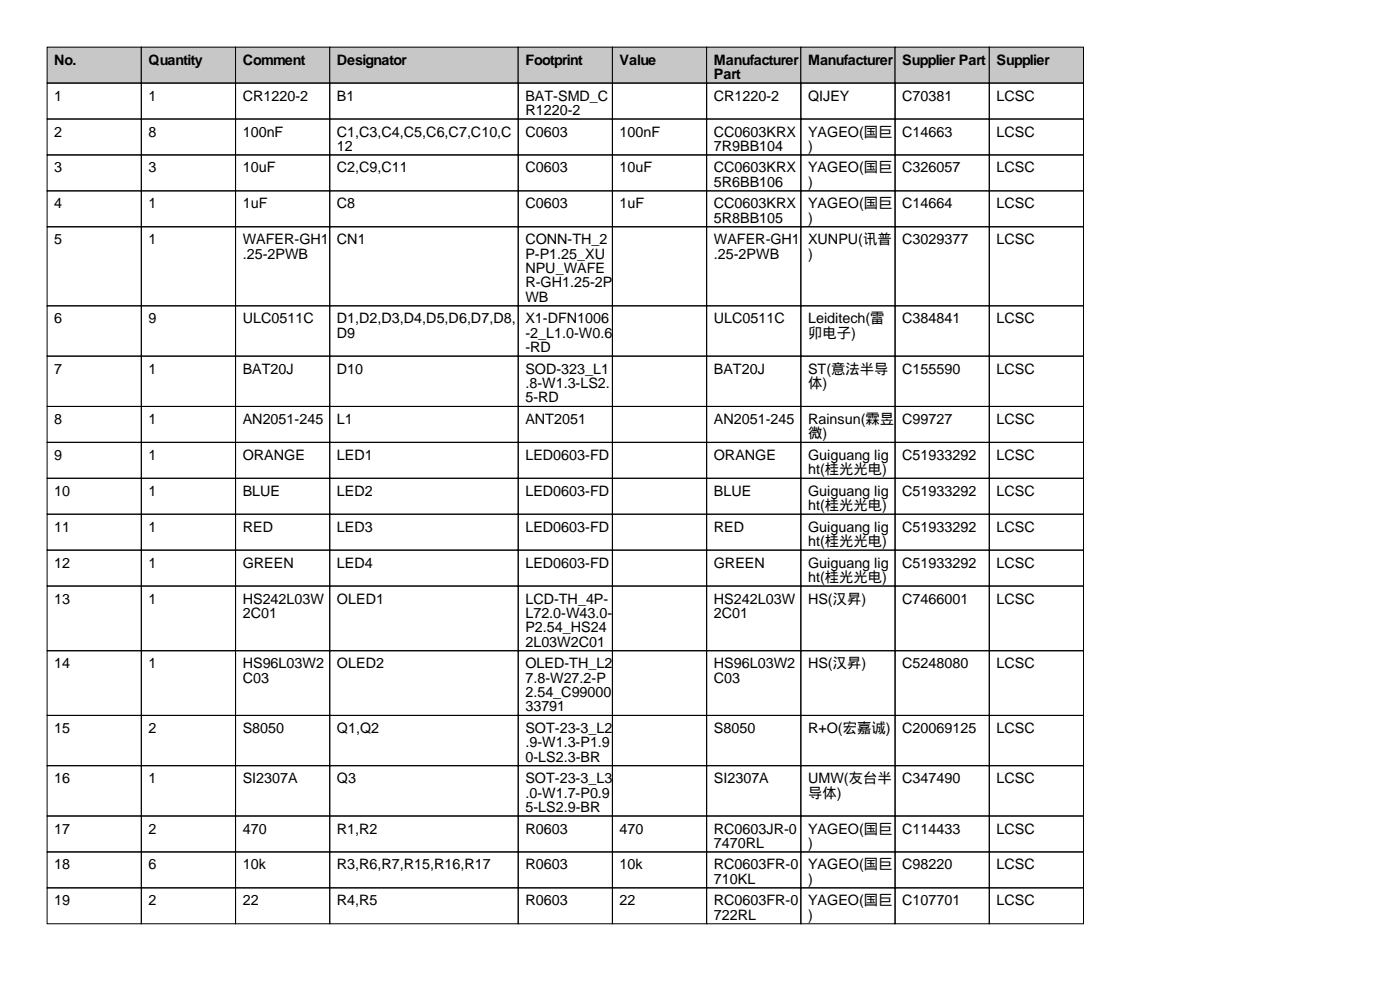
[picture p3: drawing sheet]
<svg xmlns="http://www.w3.org/2000/svg" width="297mm" height="210mm" viewBox="0 0 297 210" stroke-linecap="round" stroke-linejoin="round" font-family="sans-serif">
<defs><g id="words">
<g font-size="3">
<text x="11.5" y="13.7">No.</text>
<text x="31.5" y="13.7">Quantity</text>
<text x="51.5" y="13.7">Comment</text>
<text x="71.5" y="13.7">Designator</text>
<text x="111.5" y="13.7">Footprint</text>
<text x="131.5" y="13.7">Value</text>
<text x="151.5" y="13.7">Manufacturer</text>
<text x="151.5" y="16.8">Part</text>
<text x="171.5" y="13.7">Manufacturer</text>
<text x="191.5" y="13.7">Supplier Part</text>
<text x="211.5" y="13.7">Supplier</text>
<text x="11.5" y="21.3">1</text>
<text x="31.5" y="21.3">1</text>
<text x="51.5" y="21.3">CR1220-2</text>
<text x="71.5" y="21.3">B1</text>
<text x="111.5" y="21.3">BAT-SMD_C</text>
<text x="151.5" y="21.3">CR1220-2</text>
<text x="171.5" y="21.3">QIJEY</text>
<text x="191.5" y="21.3">C70381</text>
<text x="211.5" y="21.3">LCSC</text>
<text x="11.5" y="29">2</text>
<text x="31.5" y="29">8</text>
<text x="51.5" y="29">100nF</text>
<text x="71.5" y="29">C1,C3,C4,C5,C6,C7,C10,C</text>
<text x="111.5" y="24.4">R1220-2</text>
<text x="111.5" y="29">C0603</text>
<text x="131.5" y="29">100nF</text>
<text x="151.5" y="29">CC0603KRX</text>
<text x="171.5" y="29">YAGEO(国巨</text>
<text x="191.5" y="29">C14663</text>
<text x="211.5" y="29">LCSC</text>
<text x="71.5" y="32">12</text>
<text x="151.5" y="32">7R9BB104</text>
<text x="171.5" y="32">)</text>
<text x="11.5" y="36.6">3</text>
<text x="31.5" y="36.6">3</text>
<text x="51.5" y="36.6">10uF</text>
<text x="71.5" y="36.6">C2,C9,C11</text>
<text x="111.5" y="36.6">C0603</text>
<text x="131.5" y="36.6">10uF</text>
<text x="151.5" y="36.6">CC0603KRX</text>
<text x="151.5" y="39.6">5R6BB106</text>
<text x="171.5" y="36.6">YAGEO(国巨</text>
<text x="171.5" y="39.6">)</text>
<text x="191.5" y="36.6">C326057</text>
<text x="211.5" y="36.6">LCSC</text>
<text x="11.5" y="44.2">4</text>
<text x="31.5" y="44.2">1</text>
<text x="51.5" y="44.2">1uF</text>
<text x="71.5" y="44.2">C8</text>
<text x="111.5" y="44.2">C0603</text>
<text x="131.5" y="44.2">1uF</text>
<text x="151.5" y="44.2">CC0603KRX</text>
<text x="151.5" y="47.2">5R8BB105</text>
<text x="171.5" y="44.2">YAGEO(国巨</text>
<text x="171.5" y="47.2">)</text>
<text x="191.5" y="44.2">C14664</text>
<text x="211.5" y="44.2">LCSC</text>
<text x="11.5" y="51.8">5</text>
<text x="31.5" y="51.8">1</text>
<text x="51.5" y="51.8">WAFER-GH1</text>
<text x="71.5" y="51.8">CN1</text>
<text x="111.5" y="51.8">CONN-TH_2</text>
<text x="151.5" y="51.8">WAFER-GH1</text>
<text x="171.5" y="51.8">XUNPU(讯普</text>
<text x="191.5" y="51.8">C3029377</text>
<text x="211.5" y="51.8">LCSC</text>
<text x="51.5" y="54.9">.25-2PWB</text>
<text x="111.5" y="54.9">P-P1.25_XU</text>
<text x="111.5" y="57.9">NPU_WAFE</text>
<text x="151.5" y="54.9">.25-2PWB</text>
<text x="171.5" y="54.9">)</text>
<text x="111.5" y="61">R-GH1.25-2P</text>
<text x="111.5" y="64">WB</text>
<text x="11.5" y="68.6">6</text>
<text x="31.5" y="68.6">9</text>
<text x="51.5" y="68.6">ULC0511C</text>
<text x="71.5" y="68.6">D1,D2,D3,D4,D5,D6,D7,D8,</text>
<text x="71.5" y="71.6">D9</text>
<text x="111.5" y="68.6">X1-DFN1006</text>
<text x="111.5" y="71.6">-2_L1.0-W0.6</text>
<text x="151.5" y="68.6">ULC0511C</text>
<text x="171.5" y="68.6">Leiditech(雷</text>
<text x="171.5" y="71.6">卯电子)</text>
<text x="191.5" y="68.6">C384841</text>
<text x="211.5" y="68.6">LCSC</text>
<text x="111.5" y="74.7">-RD</text>
<text x="11.5" y="79.3">7</text>
<text x="31.5" y="79.3">1</text>
<text x="51.5" y="79.3">BAT20J</text>
<text x="71.5" y="79.3">D10</text>
<text x="111.5" y="79.3">SOD-323_L1</text>
<text x="111.5" y="82.3">.8-W1.3-LS2.</text>
<text x="151.5" y="79.3">BAT20J</text>
<text x="171.5" y="79.3">ST(意法半导</text>
<text x="171.5" y="82.3">体)</text>
<text x="191.5" y="79.3">C155590</text>
<text x="211.5" y="79.3">LCSC</text>
<text x="11.5" y="89.9">8</text>
<text x="31.5" y="89.9">1</text>
<text x="51.5" y="89.9">AN2051-245</text>
<text x="71.5" y="89.9">L1</text>
<text x="111.5" y="85.3">5-RD</text>
<text x="111.5" y="89.9">ANT2051</text>
<text x="151.5" y="89.9">AN2051-245</text>
<text x="171.5" y="89.9">Rainsun(霖昱</text>
<text x="191.5" y="89.9">C99727</text>
<text x="211.5" y="89.9">LCSC</text>
<text x="171.5" y="93">微)</text>
<text x="11.5" y="97.5">9</text>
<text x="31.5" y="97.5">1</text>
<text x="51.5" y="97.5">ORANGE</text>
<text x="71.5" y="97.5">LED1</text>
<text x="111.5" y="97.5">LED0603-FD</text>
<text x="151.5" y="97.5">ORANGE</text>
<text x="171.5" y="97.5">Guiguang lig</text>
<text x="171.5" y="100.6">ht(桂光光电)</text>
<text x="191.5" y="97.5">C51933292</text>
<text x="211.5" y="97.5">LCSC</text>
<text x="11.5" y="105.2">10</text>
<text x="31.5" y="105.2">1</text>
<text x="51.5" y="105.2">BLUE</text>
<text x="71.5" y="105.2">LED2</text>
<text x="111.5" y="105.2">LED0603-FD</text>
<text x="151.5" y="105.2">BLUE</text>
<text x="171.5" y="105.2">Guiguang lig</text>
<text x="191.5" y="105.2">C51933292</text>
<text x="211.5" y="105.2">LCSC</text>
<text x="11.5" y="112.8">11</text>
<text x="31.5" y="112.8">1</text>
<text x="51.5" y="112.8">RED</text>
<text x="71.5" y="112.8">LED3</text>
<text x="111.5" y="112.8">LED0603-FD</text>
<text x="151.5" y="112.8">RED</text>
<text x="171.5" y="108.2">ht(桂光光电)</text>
<text x="171.5" y="112.8">Guiguang lig</text>
<text x="191.5" y="112.8">C51933292</text>
<text x="211.5" y="112.8">LCSC</text>
<text x="171.5" y="115.8">ht(桂光光电)</text>
<text x="11.5" y="120.4">12</text>
<text x="31.5" y="120.4">1</text>
<text x="51.5" y="120.4">GREEN</text>
<text x="71.5" y="120.4">LED4</text>
<text x="111.5" y="120.4">LED0603-FD</text>
<text x="151.5" y="120.4">GREEN</text>
<text x="171.5" y="120.4">Guiguang lig</text>
<text x="171.5" y="123.4">ht(桂光光电)</text>
<text x="191.5" y="120.4">C51933292</text>
<text x="211.5" y="120.4">LCSC</text>
<text x="11.5" y="128">13</text>
<text x="31.5" y="128">1</text>
<text x="51.5" y="128">HS242L03W</text>
<text x="51.5" y="131.1">2C01</text>
<text x="71.5" y="128">OLED1</text>
<text x="111.5" y="128">LCD-TH_4P-</text>
<text x="111.5" y="131.1">L72.0-W43.0-</text>
<text x="151.5" y="128">HS242L03W</text>
<text x="151.5" y="131.1">2C01</text>
<text x="171.5" y="128">HS(汉昇)</text>
<text x="191.5" y="128">C7466001</text>
<text x="211.5" y="128">LCSC</text>
<text x="111.5" y="134.1">P2.54_HS24</text>
<text x="111.5" y="137.2">2L03W2C01</text>
<text x="11.5" y="141.7">14</text>
<text x="31.5" y="141.7">1</text>
<text x="51.5" y="141.7">HS96L03W2</text>
<text x="71.5" y="141.7">OLED2</text>
<text x="111.5" y="141.7">OLED-TH_L2</text>
<text x="151.5" y="141.7">HS96L03W2</text>
<text x="171.5" y="141.7">HS(汉昇)</text>
<text x="191.5" y="141.7">C5248080</text>
<text x="211.5" y="141.7">LCSC</text>
<text x="51.5" y="144.8">C03</text>
<text x="111.5" y="144.8">7.8-W27.2-P</text>
<text x="111.5" y="147.8">2.54_C99000</text>
<text x="151.5" y="144.8">C03</text>
<text x="11.5" y="155.5">15</text>
<text x="31.5" y="155.5">2</text>
<text x="51.5" y="155.5">S8050</text>
<text x="71.5" y="155.5">Q1,Q2</text>
<text x="111.5" y="150.9">33791</text>
<text x="111.5" y="155.5">SOT-23-3_L2</text>
<text x="151.5" y="155.5">S8050</text>
<text x="171.5" y="155.5">R+O(宏嘉诚)</text>
<text x="191.5" y="155.5">C20069125</text>
<text x="211.5" y="155.5">LCSC</text>
<text x="111.5" y="158.5">.9-W1.3-P1.9</text>
<text x="111.5" y="161.5">0-LS2.3-BR</text>
<text x="11.5" y="166.1">16</text>
<text x="31.5" y="166.1">1</text>
<text x="51.5" y="166.1">SI2307A</text>
<text x="71.5" y="166.1">Q3</text>
<text x="111.5" y="166.1">SOT-23-3_L3</text>
<text x="151.5" y="166.1">SI2307A</text>
<text x="171.5" y="166.1">UMW(友台半</text>
<text x="191.5" y="166.1">C347490</text>
<text x="211.5" y="166.1">LCSC</text>
<text x="111.5" y="169.2">.0-W1.7-P0.9</text>
<text x="111.5" y="172.2">5-LS2.9-BR</text>
<text x="171.5" y="169.2">导体)</text>
<text x="11.5" y="176.8">17</text>
<text x="31.5" y="176.8">2</text>
<text x="51.5" y="176.8">470</text>
<text x="71.5" y="176.8">R1,R2</text>
<text x="111.5" y="176.8">R0603</text>
<text x="131.5" y="176.8">470</text>
<text x="151.5" y="176.8">RC0603JR-0</text>
<text x="151.5" y="179.8">7470RL</text>
<text x="171.5" y="176.8">YAGEO(国巨</text>
<text x="171.5" y="179.8">)</text>
<text x="191.5" y="176.8">C114433</text>
<text x="211.5" y="176.8">LCSC</text>
<text x="11.5" y="184.4">18</text>
<text x="31.5" y="184.4">6</text>
<text x="51.5" y="184.4">10k</text>
<text x="71.5" y="184.4">R3,R6,R7,R15,R16,R17</text>
<text x="111.5" y="184.4">R0603</text>
<text x="131.5" y="184.4">10k</text>
<text x="151.5" y="184.4">RC0603FR-0</text>
<text x="171.5" y="184.4">YAGEO(国巨</text>
<text x="191.5" y="184.4">C98220</text>
<text x="211.5" y="184.4">LCSC</text>
<text x="151.5" y="187.5">710KL</text>
<text x="171.5" y="187.5">)</text>
<text x="11.5" y="192">19</text>
<text x="31.5" y="192">2</text>
<text x="51.5" y="192">22</text>
<text x="71.5" y="192">R4,R5</text>
<text x="111.5" y="192">R0603</text>
<text x="131.5" y="192">22</text>
<text x="151.5" y="192">RC0603FR-0</text>
<text x="151.5" y="195.1">722RL</text>
<text x="171.5" y="192">YAGEO(国巨</text>
<text x="171.5" y="195.1">)</text>
<text x="191.5" y="192">C107701</text>
<text x="211.5" y="192">LCSC</text>
</g>
</g></defs>
<g fill="#c7c7c7" stroke="#000" stroke-width=".21">
<path d="M10 10h20v7.6h-20z"/>
<path d="M30 10h20v7.6h-20z"/>
<path d="M50 10h20v7.6h-20z"/>
<path d="M70 10h40v7.6h-40z"/>
<path d="M110 10h20v7.6h-20z"/>
<path d="M130 10h20v7.6h-20z"/>
<path d="M150 10h20v7.6h-20z"/>
<path d="M170 10h20v7.6h-20z"/>
<path d="M190 10h20v7.6h-20z"/>
<path d="M210 10h20v7.6h-20z"/>
</g>
<g fill="none" stroke="#000" stroke-width=".21">
<path d="M10 17.6h20v7.6h-20zM30 17.6h20v7.6h-20zM50 17.6h20v7.6h-20zM70 17.6h40v7.6h-40zM110 17.6h20v7.6h-20zM130 17.6h20v7.6h-20zM150 17.6h20v7.6h-20zM170 17.6h20v7.6h-20zM190 17.6h20v7.6h-20zM210 17.6h20v7.6h-20zM10 25.2h20v7.7h-20zM10 32.9h20v7.6h-20z"/>
<path d="M30 25.2h20v7.7h-20zM30 32.9h20v7.6h-20zM50 25.2h20v7.7h-20zM50 32.9h20v7.6h-20zM70 25.2h40v7.7h-40zM70 32.9h40v7.6h-40zM110 25.2h20v7.7h-20zM110 32.9h20v7.6h-20zM130 25.2h20v7.7h-20zM130 32.9h20v7.6h-20zM150 25.2h20v7.7h-20zM150 32.9h20v7.6h-20z"/>
<path d="M170 25.2h20v7.7h-20zM170 32.9h20v7.6h-20zM190 25.2h20v7.7h-20zM190 32.9h20v7.6h-20zM210 25.2h20v7.7h-20zM210 32.9h20v7.6h-20zM10 40.5h20v7.6h-20zM10 48.1h20v16.8h-20zM30 40.5h20v7.6h-20zM30 48.1h20v16.8h-20zM50 40.5h20v7.6h-20zM50 48.1h20v16.8h-20z"/>
<path d="M70 40.5h40v7.6h-40zM70 48.1h40v16.8h-40zM110 40.5h20v7.6h-20zM110 48.1h20v16.8h-20zM130 40.5h20v7.6h-20zM130 48.1h20v16.8h-20zM150 40.5h20v7.6h-20zM150 48.1h20v16.8h-20zM170 40.5h20v7.6h-20zM170 48.1h20v16.8h-20zM190 40.5h20v7.6h-20zM190 48.1h20v16.8h-20z"/>
<path d="M210 40.5h20v7.6h-20zM210 48.1h20v16.8h-20zM10 64.9h20v10.6h-20zM10 75.5h20v10.7h-20zM30 64.9h20v10.6h-20zM30 75.5h20v10.7h-20zM50 64.9h20v10.6h-20zM50 75.5h20v10.7h-20zM70 64.9h40v10.6h-40zM70 75.5h40v10.7h-40zM110 64.9h20v10.6h-20zM110 75.5h20v10.7h-20z"/>
<path d="M130 64.9h20v10.6h-20zM130 75.5h20v10.7h-20zM150 64.9h20v10.6h-20zM150 75.5h20v10.7h-20zM170 64.9h20v10.6h-20zM170 75.5h20v10.7h-20zM190 64.9h20v10.6h-20zM190 75.5h20v10.7h-20zM210 64.9h20v10.6h-20zM210 75.5h20v10.7h-20zM10 86.2h20v7.6h-20zM10 93.8h20v7.6h-20z"/>
<path d="M30 86.2h20v7.6h-20zM30 93.8h20v7.6h-20zM50 86.2h20v7.6h-20zM50 93.8h20v7.6h-20zM70 86.2h40v7.6h-40zM70 93.8h40v7.6h-40zM110 86.2h20v7.6h-20zM110 93.8h20v7.6h-20zM130 86.2h20v7.6h-20zM130 93.8h20v7.6h-20zM150 86.2h20v7.6h-20zM150 93.8h20v7.6h-20z"/>
<path d="M170 86.2h20v7.6h-20zM170 93.8h20v7.6h-20zM190 86.2h20v7.6h-20zM190 93.8h20v7.6h-20zM210 86.2h20v7.6h-20zM210 93.8h20v7.6h-20zM10 101.4h20v7.7h-20zM10 109.1h20v7.6h-20zM10 116.7h20v7.6h-20zM30 101.4h20v7.7h-20zM30 109.1h20v7.6h-20zM30 116.7h20v7.6h-20z"/>
<path d="M50 101.4h20v7.7h-20zM50 109.1h20v7.6h-20zM50 116.7h20v7.6h-20zM70 101.4h40v7.7h-40zM70 109.1h40v7.6h-40zM70 116.7h40v7.6h-40zM110 101.4h20v7.7h-20zM110 109.1h20v7.6h-20zM110 116.7h20v7.6h-20zM130 101.4h20v7.7h-20zM130 109.1h20v7.6h-20zM130 116.7h20v7.6h-20z"/>
<path d="M150 101.4h20v7.7h-20zM150 109.1h20v7.6h-20zM150 116.7h20v7.6h-20zM170 101.4h20v7.7h-20zM170 109.1h20v7.6h-20zM170 116.7h20v7.6h-20zM190 101.4h20v7.7h-20zM190 109.1h20v7.6h-20zM190 116.7h20v7.6h-20zM210 101.4h20v7.7h-20zM210 109.1h20v7.6h-20zM210 116.7h20v7.6h-20z"/>
<path d="M10 124.3h20v13.7h-20zM10 138h20v13.7h-20zM30 124.3h20v13.7h-20zM30 138h20v13.7h-20zM50 124.3h20v13.7h-20zM50 138h20v13.7h-20zM70 124.3h40v13.7h-40zM70 138h40v13.7h-40zM110 124.3h20v13.7h-20zM110 138h20v13.7h-20zM130 124.3h20v13.7h-20zM130 138h20v13.7h-20z"/>
<path d="M150 124.3h20v13.7h-20zM150 138h20v13.7h-20zM170 124.3h20v13.7h-20zM170 138h20v13.7h-20zM190 124.3h20v13.7h-20zM190 138h20v13.7h-20zM210 124.3h20v13.7h-20zM210 138h20v13.7h-20zM10 151.7h20v10.7h-20zM30 151.7h20v10.7h-20zM50 151.7h20v10.7h-20zM70 151.7h40v10.7h-40z"/>
<path d="M110 151.7h20v10.7h-20zM130 151.7h20v10.7h-20zM150 151.7h20v10.7h-20zM170 151.7h20v10.7h-20zM190 151.7h20v10.7h-20zM210 151.7h20v10.7h-20zM10 162.4h20v10.7h-20zM10 173.1h20v7.6h-20zM30 162.4h20v10.7h-20zM30 173.1h20v7.6h-20zM50 162.4h20v10.7h-20zM50 173.1h20v7.6h-20z"/>
<path d="M70 162.4h40v10.7h-40zM70 173.1h40v7.6h-40zM110 162.4h20v10.7h-20zM110 173.1h20v7.6h-20zM130 162.4h20v10.7h-20zM130 173.1h20v7.6h-20zM150 162.4h20v10.7h-20zM150 173.1h20v7.6h-20zM170 162.4h20v10.7h-20zM170 173.1h20v7.6h-20zM190 162.4h20v10.7h-20zM190 173.1h20v7.6h-20z"/>
<path d="M210 162.4h20v10.7h-20zM210 173.1h20v7.6h-20zM10 180.7h20v7.6h-20zM10 188.3h20v7.6h-20zM30 180.7h20v7.6h-20zM30 188.3h20v7.6h-20zM50 180.7h20v7.6h-20zM50 188.3h20v7.6h-20zM70 180.7h40v7.6h-40zM70 188.3h40v7.6h-40zM110 180.7h20v7.6h-20zM110 188.3h20v7.6h-20z"/>
<path d="M130 180.7h20v7.6h-20zM130 188.3h20v7.6h-20zM150 180.7h20v7.6h-20zM150 188.3h20v7.6h-20zM170 180.7h20v7.6h-20zM170 188.3h20v7.6h-20zM190 180.7h20v7.6h-20zM190 188.3h20v7.6h-20zM210 180.7h20v7.6h-20zM210 188.3h20v7.6h-20z"/>
</g>
<use href="#words"/>
</svg>
